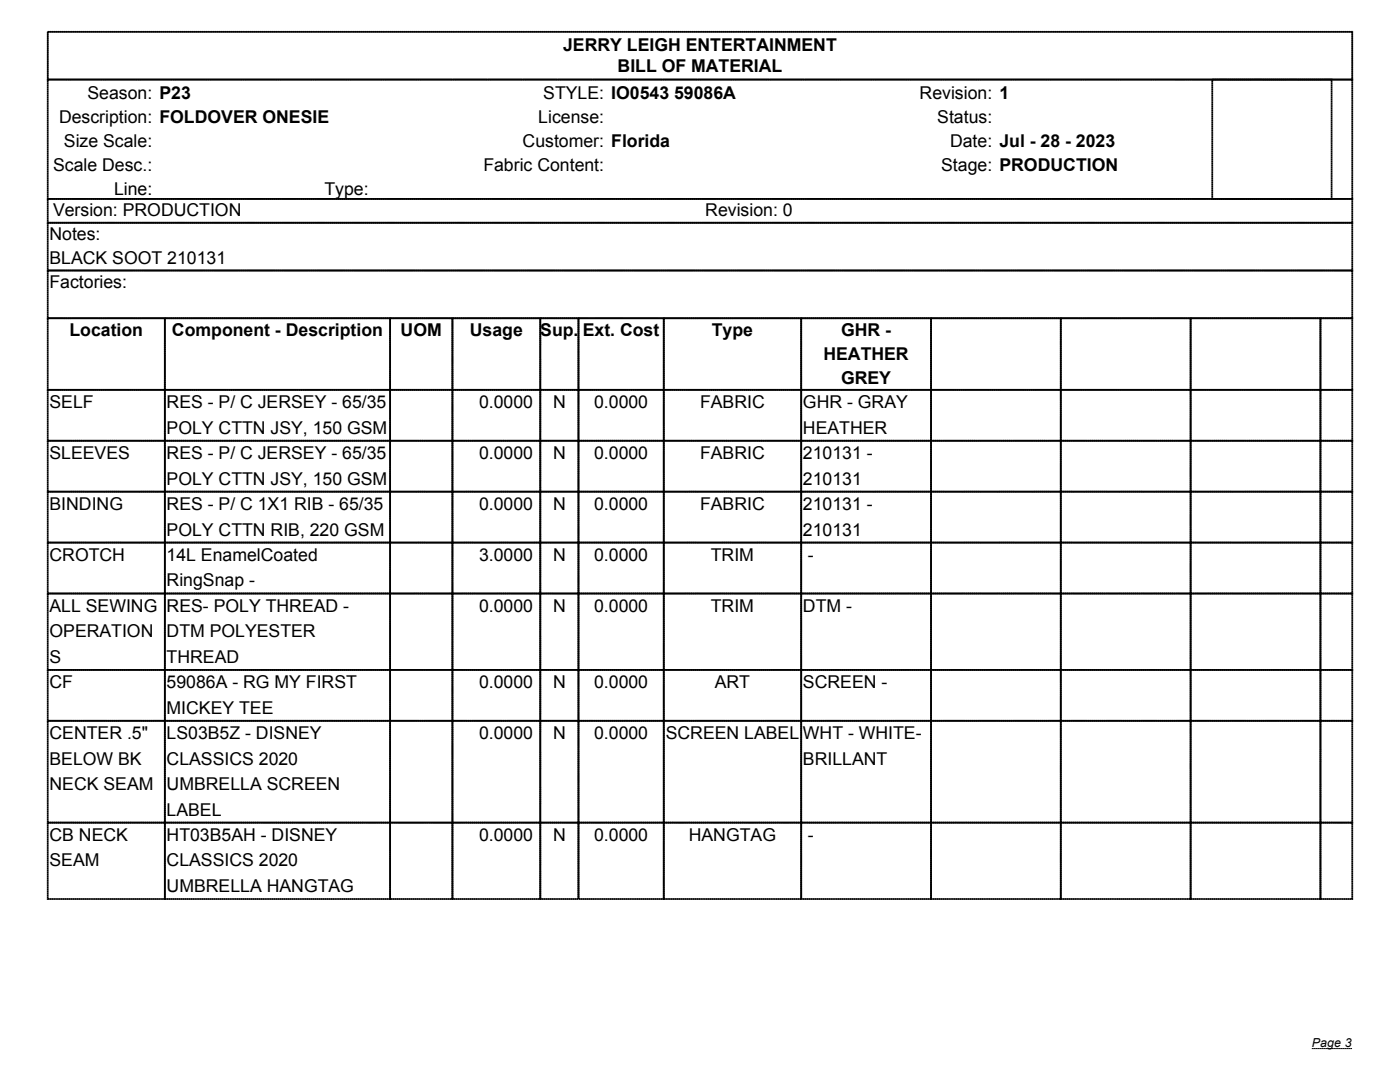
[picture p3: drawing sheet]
<svg xmlns="http://www.w3.org/2000/svg" width="279mm" height="216mm" viewBox="0 0 279 216" stroke-linecap="round" stroke-linejoin="round" font-family="sans-serif">
<defs><g id="words">
<g font-size="3.5">
<text x="112.4" y="10.2">JERRY LEIGH ENTERTAINMENT</text>
<text x="123.3" y="14.3">BILL OF MATERIAL</text>
<text x="17.5" y="19.8">Season:</text>
<text x="31.8" y="19.8">P23</text>
<text x="108.4" y="19.8">STYLE:</text>
<text x="122" y="19.8">IO0543 59086A</text>
<text x="183.5" y="19.8">Revision:</text>
<text x="199.5" y="19.8">1</text>
<text x="11.8" y="24.5">Description:</text>
<text x="12.8" y="29.3">Size Scale:</text>
<text x="31.8" y="24.5">FOLDOVER ONESIE</text>
<text x="104.3" y="29.3">Customer:</text>
<text x="107.4" y="24.5">License:</text>
<text x="122" y="29.3">Florida</text>
<text x="187.1" y="24.5">Status:</text>
<text x="189.6" y="29.3">Date:</text>
<text x="199.5" y="29.3">Jul - 28 - 2023</text>
<text x="10.6" y="34.1">Scale Desc.:</text>
<text x="96.5" y="34.1">Fabric Content:</text>
<text x="187.8" y="34.1">Stage:</text>
<text x="199.5" y="34.1">PRODUCTION</text>
<text x="22.8" y="38.8">Line:</text>
<text x="64.8" y="38.8">Type:</text>
<text x="9.9" y="48">Notes:</text>
<text x="10.6" y="43.2">Version: PRODUCTION</text>
<text x="140.8" y="43.2">Revision: 0</text>
<text x="9.9" y="52.7">BLACK SOOT 210131</text>
<text x="9.9" y="57.5">Factories:</text>
<text x="13.9" y="67">Location</text>
<text x="34.3" y="67">Component - Description</text>
<text x="80" y="67">UOM</text>
<text x="93.8" y="67">Usage</text>
<text x="107.8" y="67">Sup.</text>
<text x="116.3" y="67">Ext. Cost</text>
<text x="142.1" y="67">Type</text>
<text x="164.3" y="71.8">HEATHER</text>
<text x="167.9" y="67">GHR -</text>
<text x="167.9" y="76.5">GREY</text>
<text x="9.9" y="81.5">SELF</text>
<text x="33.2" y="81.5">RES - P/ C JERSEY - 65/35</text>
<text x="95.6" y="81.5">0.0000</text>
<text x="110.4" y="81.5">N</text>
<text x="118.6" y="81.5">0.0000</text>
<text x="139.7" y="81.5">FABRIC</text>
<text x="160.2" y="81.5">GHR - GRAY</text>
<text x="33.2" y="86.5">POLY CTTN JSY, 150 GSM</text>
<text x="160.2" y="86.5">HEATHER</text>
<text x="9.9" y="91.6">SLEEVES</text>
<text x="33.2" y="91.6">RES - P/ C JERSEY - 65/35</text>
<text x="95.6" y="91.6">0.0000</text>
<text x="110.4" y="91.6">N</text>
<text x="118.6" y="91.6">0.0000</text>
<text x="139.7" y="91.6">FABRIC</text>
<text x="160.2" y="91.6">210131 -</text>
<text x="9.9" y="101.8">BINDING</text>
<text x="33.2" y="96.7">POLY CTTN JSY, 150 GSM</text>
<text x="33.2" y="101.8">RES - P/ C 1X1 RIB - 65/35</text>
<text x="95.6" y="101.8">0.0000</text>
<text x="110.4" y="101.8">N</text>
<text x="118.6" y="101.8">0.0000</text>
<text x="139.7" y="101.8">FABRIC</text>
<text x="160.2" y="96.7">210131</text>
<text x="160.2" y="101.8">210131 -</text>
<text x="33.2" y="106.9">POLY CTTN RIB, 220 GSM</text>
<text x="160.2" y="106.9">210131</text>
<text x="9.9" y="111.9">CROTCH</text>
<text x="33.2" y="111.9">14L EnamelCoated</text>
<text x="95.6" y="111.9">3.0000</text>
<text x="110.4" y="111.9">N</text>
<text x="118.6" y="111.9">0.0000</text>
<text x="141.9" y="111.9">TRIM</text>
<text x="161.2" y="111.9">-</text>
<text x="33.2" y="117">RingSnap -</text>
<text x="9.9" y="122.1">ALL SEWING</text>
<text x="33.2" y="122.1">RES- POLY THREAD -</text>
<text x="95.6" y="122.1">0.0000</text>
<text x="110.4" y="122.1">N</text>
<text x="118.6" y="122.1">0.0000</text>
<text x="141.9" y="122.1">TRIM</text>
<text x="160.2" y="122.1">DTM -</text>
<text x="9.9" y="127.2">OPERATION</text>
<text x="33.2" y="127.2">DTM POLYESTER</text>
<text x="9.9" y="132.3">S</text>
<text x="9.9" y="137.3">CF</text>
<text x="33.2" y="132.3">THREAD</text>
<text x="33.2" y="137.3">59086A - RG MY FIRST</text>
<text x="95.6" y="137.3">0.0000</text>
<text x="110.4" y="137.3">N</text>
<text x="118.6" y="137.3">0.0000</text>
<text x="142.6" y="137.3">ART</text>
<text x="160.2" y="137.3">SCREEN -</text>
<text x="33.2" y="142.4">MICKEY TEE</text>
<text x="9.9" y="147.5">CENTER .5&quot;</text>
<text x="33.2" y="147.5">LS03B5Z - DISNEY</text>
<text x="95.6" y="147.5">0.0000</text>
<text x="110.4" y="147.5">N</text>
<text x="118.6" y="147.5">0.0000</text>
<text x="132.9" y="147.5">SCREEN LABEL</text>
<text x="160.2" y="147.5">WHT - WHITE-</text>
<text x="9.9" y="152.6">BELOW BK</text>
<text x="33.2" y="152.6">CLASSICS 2020</text>
<text x="160.2" y="152.6">BRILLANT</text>
<text x="9.9" y="157.7">NECK SEAM</text>
<text x="33.2" y="157.7">UMBRELLA SCREEN</text>
<text x="9.9" y="167.8">CB NECK</text>
<text x="33.2" y="162.7">LABEL</text>
<text x="33.2" y="167.8">HT03B5AH - DISNEY</text>
<text x="95.6" y="167.8">0.0000</text>
<text x="110.4" y="167.8">N</text>
<text x="118.6" y="167.8">0.0000</text>
<text x="137.5" y="167.8">HANGTAG</text>
<text x="161.2" y="167.8">-</text>
<text x="9.9" y="172.9">SEAM</text>
<text x="33.2" y="172.9">CLASSICS 2020</text>
<text x="33.2" y="178">UMBRELLA HANGTAG</text>
</g>
<text font-size="2.5" x="261.8" y="208.9">Page 3</text>
</g></defs>
<path d="M9.5 6.3h260.4M9.5 15.9h260.4M9.5 6.3v9.6M269.9 6.3v9.6" fill="none" stroke="#000" stroke-width=".2" stroke-dasharray=".4 0" stroke-linecap="butt"/>
<path d="M9.5 15.9h21.6v4.7h-21.6z" fill-rule="evenodd" fill="#fff"/>
<path d="M9.5 15.9h21.6M9.5 15.9v4.7M31.1 15.9v4.7M9.5 20.6h21.6" fill="none" stroke="#fff" stroke-width=".2" stroke-dasharray=".4 0" stroke-linecap="butt"/>
<path d="M31.1 15.9h48.3v4.7h-48.3z" fill-rule="evenodd" fill="#fff"/>
<path d="M31.1 15.9h48.3M31.1 15.9v4.7M79.4 15.9v4.7M31.1 20.6h48.3" fill="none" stroke="#fff" stroke-width=".2" stroke-dasharray=".4 0" stroke-linecap="butt"/>
<path d="M79.4 15.9h41.9v4.7h-41.9z" fill-rule="evenodd" fill="#fff"/>
<path d="M79.4 15.9h41.9M79.4 15.9v4.7M121.3 15.9v4.7M79.4 20.6h41.9" fill="none" stroke="#fff" stroke-width=".2" stroke-dasharray=".4 0" stroke-linecap="butt"/>
<path d="M121.3 15.9h55.9v4.7h-55.9z" fill-rule="evenodd" fill="#fff"/>
<path d="M121.3 15.9h55.9M121.3 15.9v4.7M177.2 15.9v4.7M121.3 20.6h55.9" fill="none" stroke="#fff" stroke-width=".2" stroke-dasharray=".4 0" stroke-linecap="butt"/>
<path d="M177.2 15.9h21.6v4.7h-21.6z" fill-rule="evenodd" fill="#fff"/>
<path d="M177.2 15.9h21.6M177.2 15.9v4.7M198.8 15.9v4.7M177.2 20.6h21.6" fill="none" stroke="#fff" stroke-width=".2" stroke-dasharray=".4 0" stroke-linecap="butt"/>
<path d="M198.8 15.9h35.5v4.7h-35.5z" fill-rule="evenodd" fill="#fff"/>
<path d="M198.8 15.9h35.5M198.8 15.9v4.7M234.3 15.9v4.7M198.8 20.6h35.5" fill="none" stroke="#fff" stroke-width=".2" stroke-dasharray=".4 0" stroke-linecap="butt"/>
<path d="M9.5 20.6h21.6v4.8h-21.6z" fill-rule="evenodd" fill="#fff"/>
<path d="M9.5 20.6h21.6M9.5 25.4h21.6M9.5 20.6v4.8M31.1 20.6v4.8" fill="none" stroke="#fff" stroke-width=".2" stroke-dasharray=".4 0" stroke-linecap="butt"/>
<path d="M31.1 20.6h48.3v4.8h-48.3z" fill-rule="evenodd" fill="#fff"/>
<path d="M31.1 20.6h48.3M31.1 25.4h48.3M31.1 20.6v4.8M79.4 20.6v4.8" fill="none" stroke="#fff" stroke-width=".2" stroke-dasharray=".4 0" stroke-linecap="butt"/>
<path d="M79.4 20.6h41.9v4.8h-41.9z" fill-rule="evenodd" fill="#fff"/>
<path d="M79.4 20.6h41.9M79.4 25.4h41.9M79.4 20.6v4.8M121.3 20.6v4.8" fill="none" stroke="#fff" stroke-width=".2" stroke-dasharray=".4 0" stroke-linecap="butt"/>
<path d="M121.3 20.6h55.9v4.8h-55.9z" fill-rule="evenodd" fill="#fff"/>
<path d="M121.3 20.6h55.9M121.3 25.4h55.9M121.3 20.6v4.8M177.2 20.6v4.8" fill="none" stroke="#fff" stroke-width=".2" stroke-dasharray=".4 0" stroke-linecap="butt"/>
<path d="M177.2 20.6h21.6v4.8h-21.6z" fill-rule="evenodd" fill="#fff"/>
<path d="M177.2 20.6h21.6M177.2 25.4h21.6M177.2 20.6v4.8M198.8 20.6v4.8" fill="none" stroke="#fff" stroke-width=".2" stroke-dasharray=".4 0" stroke-linecap="butt"/>
<path d="M198.8 20.6h35.5v4.8h-35.5z" fill-rule="evenodd" fill="#fff"/>
<path d="M198.8 20.6h35.5M198.8 25.4h35.5M198.8 20.6v4.8M234.3 20.6v4.8" fill="none" stroke="#fff" stroke-width=".2" stroke-dasharray=".4 0" stroke-linecap="butt"/>
<path d="M9.5 25.4h21.6v4.8h-21.6z" fill-rule="evenodd" fill="#fff"/>
<path d="M9.5 25.4h21.6M9.5 30.2h21.6M9.5 25.4v4.8M31.1 25.4v4.8" fill="none" stroke="#fff" stroke-width=".2" stroke-dasharray=".4 0" stroke-linecap="butt"/>
<path d="M31.1 25.4h48.3v4.8h-48.3z" fill-rule="evenodd" fill="#fff"/>
<path d="M31.1 25.4h48.3M31.1 30.2h48.3M31.1 25.4v4.8M79.4 25.4v4.8" fill="none" stroke="#fff" stroke-width=".2" stroke-dasharray=".4 0" stroke-linecap="butt"/>
<path d="M79.4 25.4h41.9v4.8h-41.9z" fill-rule="evenodd" fill="#fff"/>
<path d="M79.4 25.4h41.9M79.4 30.2h41.9M79.4 25.4v4.8M121.3 25.4v4.8" fill="none" stroke="#fff" stroke-width=".2" stroke-dasharray=".4 0" stroke-linecap="butt"/>
<path d="M121.3 25.4h55.9v4.8h-55.9z" fill-rule="evenodd" fill="#fff"/>
<path d="M121.3 25.4h55.9M121.3 30.2h55.9M121.3 25.4v4.8M177.2 25.4v4.8" fill="none" stroke="#fff" stroke-width=".2" stroke-dasharray=".4 0" stroke-linecap="butt"/>
<path d="M177.2 25.4h21.6v4.8h-21.6z" fill-rule="evenodd" fill="#fff"/>
<path d="M177.2 25.4h21.6M177.2 30.2h21.6M177.2 25.4v4.8M198.8 25.4v4.8" fill="none" stroke="#fff" stroke-width=".2" stroke-dasharray=".4 0" stroke-linecap="butt"/>
<path d="M198.8 25.4h35.5v4.8h-35.5z" fill-rule="evenodd" fill="#fff"/>
<path d="M198.8 25.4h35.5M198.8 30.2h35.5M198.8 25.4v4.8M234.3 25.4v4.8" fill="none" stroke="#fff" stroke-width=".2" stroke-dasharray=".4 0" stroke-linecap="butt"/>
<path d="M9.5 30.2h21.6v4.7h-21.6z" fill-rule="evenodd" fill="#fff"/>
<path d="M9.5 30.2h21.6M9.5 34.9h21.6M9.5 30.2v4.7M31.1 30.2v4.7" fill="none" stroke="#fff" stroke-width=".2" stroke-dasharray=".4 0" stroke-linecap="butt"/>
<path d="M31.1 30.2h48.3v4.7h-48.3z" fill-rule="evenodd" fill="#fff"/>
<path d="M31.1 30.2h48.3M31.1 34.9h48.3M31.1 30.2v4.7M79.4 30.2v4.7" fill="none" stroke="#fff" stroke-width=".2" stroke-dasharray=".4 0" stroke-linecap="butt"/>
<path d="M79.4 30.2h41.9v4.7h-41.9z" fill-rule="evenodd" fill="#fff"/>
<path d="M79.4 30.2h41.9M79.4 34.9h41.9M79.4 30.2v4.7M121.3 30.2v4.7" fill="none" stroke="#fff" stroke-width=".2" stroke-dasharray=".4 0" stroke-linecap="butt"/>
<path d="M121.3 30.2h55.9v4.7h-55.9z" fill-rule="evenodd" fill="#fff"/>
<path d="M121.3 30.2h55.9M121.3 34.9h55.9M121.3 30.2v4.7M177.2 30.2v4.7" fill="none" stroke="#fff" stroke-width=".2" stroke-dasharray=".4 0" stroke-linecap="butt"/>
<path d="M177.2 30.2h21.6v4.7h-21.6z" fill-rule="evenodd" fill="#fff"/>
<path d="M177.2 30.2h21.6M177.2 34.9h21.6M177.2 30.2v4.7M198.8 30.2v4.7" fill="none" stroke="#fff" stroke-width=".2" stroke-dasharray=".4 0" stroke-linecap="butt"/>
<path d="M198.8 30.2h35.5v4.7h-35.5z" fill-rule="evenodd" fill="#fff"/>
<path d="M198.8 30.2h35.5M198.8 34.9h35.5M198.8 30.2v4.7M234.3 30.2v4.7" fill="none" stroke="#fff" stroke-width=".2" stroke-dasharray=".4 0" stroke-linecap="butt"/>
<g fill="none" stroke="#000" stroke-width=".35" stroke-dasharray=".4 0" stroke-linecap="butt">
<path d="M9.5 6.3h260.4v9.6h-260.4zM9.5 15.9h260.4v23.8h-260.4zM241.9 15.9h23.8v23.8h-23.8zM9.5 39.7h260.4v4.7h-260.4zM9.5 44.4h260.4v9.6h-260.4zM9.5 54h260.4v9.5h-260.4zM9.5 63.5h23.4v14.3h-23.4zM9.5 77.8h23.4v10.1h-23.4zM32.9 63.5h45v14.3h-45zM32.9 77.8h45v10.1h-45zM77.9 63.5h12.4v14.3h-12.4zM77.9 77.8h12.4v10.1h-12.4z"/>
<path d="M90.3 63.5h17.5v14.3h-17.5zM90.3 77.8h17.5v10.1h-17.5zM107.8 63.5h7.6v14.3h-7.6zM107.8 77.8h7.6v10.1h-7.6zM115.4 63.5h17.1v14.3h-17.1zM115.4 77.8h17.1v10.1h-17.1zM132.5 63.5h27.4v14.3h-27.4zM132.5 77.8h27.4v10.1h-27.4zM159.9 63.5h25.9v14.3h-25.9zM159.9 77.8h25.9v10.1h-25.9zM185.8 63.5h25.9v14.3h-25.9zM185.8 77.8h25.9v10.1h-25.9z"/>
<path d="M211.7 63.5h25.9v14.3h-25.9zM211.7 77.8h25.9v10.1h-25.9zM237.6 63.5h25.9v14.3h-25.9zM237.6 77.8h25.9v10.1h-25.9zM263.5 63.5h6.4v14.3h-6.4zM263.5 77.8h6.4v10.1h-6.4zM9.5 87.9h23.4v10.2h-23.4zM9.5 98.1h23.4v10.2h-23.4zM32.9 87.9h45v10.2h-45zM32.9 98.1h45v10.2h-45zM77.9 87.9h12.4v10.2h-12.4zM77.9 98.1h12.4v10.2h-12.4z"/>
<path d="M90.3 87.9h17.5v10.2h-17.5zM90.3 98.1h17.5v10.2h-17.5zM107.8 87.9h7.6v10.2h-7.6zM107.8 98.1h7.6v10.2h-7.6zM115.4 87.9h17.1v10.2h-17.1zM115.4 98.1h17.1v10.2h-17.1zM132.5 87.9h27.4v10.2h-27.4zM132.5 98.1h27.4v10.2h-27.4zM159.9 87.9h25.9v10.2h-25.9zM159.9 98.1h25.9v10.2h-25.9zM185.8 87.9h25.9v10.2h-25.9zM185.8 98.1h25.9v10.2h-25.9z"/>
<path d="M211.7 87.9h25.9v10.2h-25.9zM211.7 98.1h25.9v10.2h-25.9zM237.6 87.9h25.9v10.2h-25.9zM237.6 98.1h25.9v10.2h-25.9zM263.5 87.9h6.4v10.2h-6.4zM263.5 98.1h6.4v10.2h-6.4zM9.5 108.3h23.4v10.1h-23.4zM9.5 118.4h23.4v15.3h-23.4zM32.9 108.3h45v10.1h-45zM32.9 118.4h45v15.3h-45zM77.9 108.3h12.4v10.1h-12.4zM77.9 118.4h12.4v15.3h-12.4z"/>
<path d="M90.3 108.3h17.5v10.1h-17.5zM90.3 118.4h17.5v15.3h-17.5zM107.8 108.3h7.6v10.1h-7.6zM107.8 118.4h7.6v15.3h-7.6zM115.4 108.3h17.1v10.1h-17.1zM115.4 118.4h17.1v15.3h-17.1zM132.5 108.3h27.4v10.1h-27.4zM132.5 118.4h27.4v15.3h-27.4zM159.9 108.3h25.9v10.1h-25.9zM159.9 118.4h25.9v15.3h-25.9zM185.8 108.3h25.9v10.1h-25.9zM185.8 118.4h25.9v15.3h-25.9z"/>
<path d="M211.7 108.3h25.9v10.1h-25.9zM211.7 118.4h25.9v15.3h-25.9zM237.6 108.3h25.9v10.1h-25.9zM237.6 118.4h25.9v15.3h-25.9zM263.5 108.3h6.4v10.1h-6.4zM263.5 118.4h6.4v15.3h-6.4zM9.5 133.7h23.4v10.1h-23.4zM32.9 133.7h45v10.1h-45zM77.9 133.7h12.4v10.1h-12.4zM90.3 133.7h17.5v10.1h-17.5zM107.8 133.7h7.6v10.1h-7.6zM115.4 133.7h17.1v10.1h-17.1z"/>
<path d="M132.5 133.7h27.4v10.1h-27.4zM159.9 133.7h25.9v10.1h-25.9zM185.8 133.7h25.9v10.1h-25.9zM211.7 133.7h25.9v10.1h-25.9zM237.6 133.7h25.9v10.1h-25.9zM263.5 133.7h6.4v10.1h-6.4zM9.5 143.8h23.4v20.3h-23.4zM32.9 143.8h45v20.3h-45zM77.9 143.8h12.4v20.3h-12.4zM90.3 143.8h17.5v20.3h-17.5zM107.8 143.8h7.6v20.3h-7.6zM115.4 143.8h17.1v20.3h-17.1z"/>
<path d="M132.5 143.8h27.4v20.3h-27.4zM159.9 143.8h25.9v20.3h-25.9zM185.8 143.8h25.9v20.3h-25.9zM211.7 143.8h25.9v20.3h-25.9zM237.6 143.8h25.9v20.3h-25.9zM263.5 143.8h6.4v20.3h-6.4zM9.5 164.1h23.4v15.3h-23.4zM32.9 164.1h45v15.3h-45zM77.9 164.1h12.4v15.3h-12.4zM90.3 164.1h17.5v15.3h-17.5zM107.8 164.1h7.6v15.3h-7.6zM115.4 164.1h17.1v15.3h-17.1z"/>
<path d="M132.5 164.1h27.4v15.3h-27.4zM159.9 164.1h25.9v15.3h-25.9zM185.8 164.1h25.9v15.3h-25.9zM211.7 164.1h25.9v15.3h-25.9zM237.6 164.1h25.9v15.3h-25.9zM263.5 164.1h6.4v15.3h-6.4z"/>
</g>
<path d="M261.8 209.2h8" fill="none" stroke="#000" stroke-width=".2" stroke-dasharray=".4 0" stroke-linecap="butt"/>
<use href="#words"/>
</svg>
